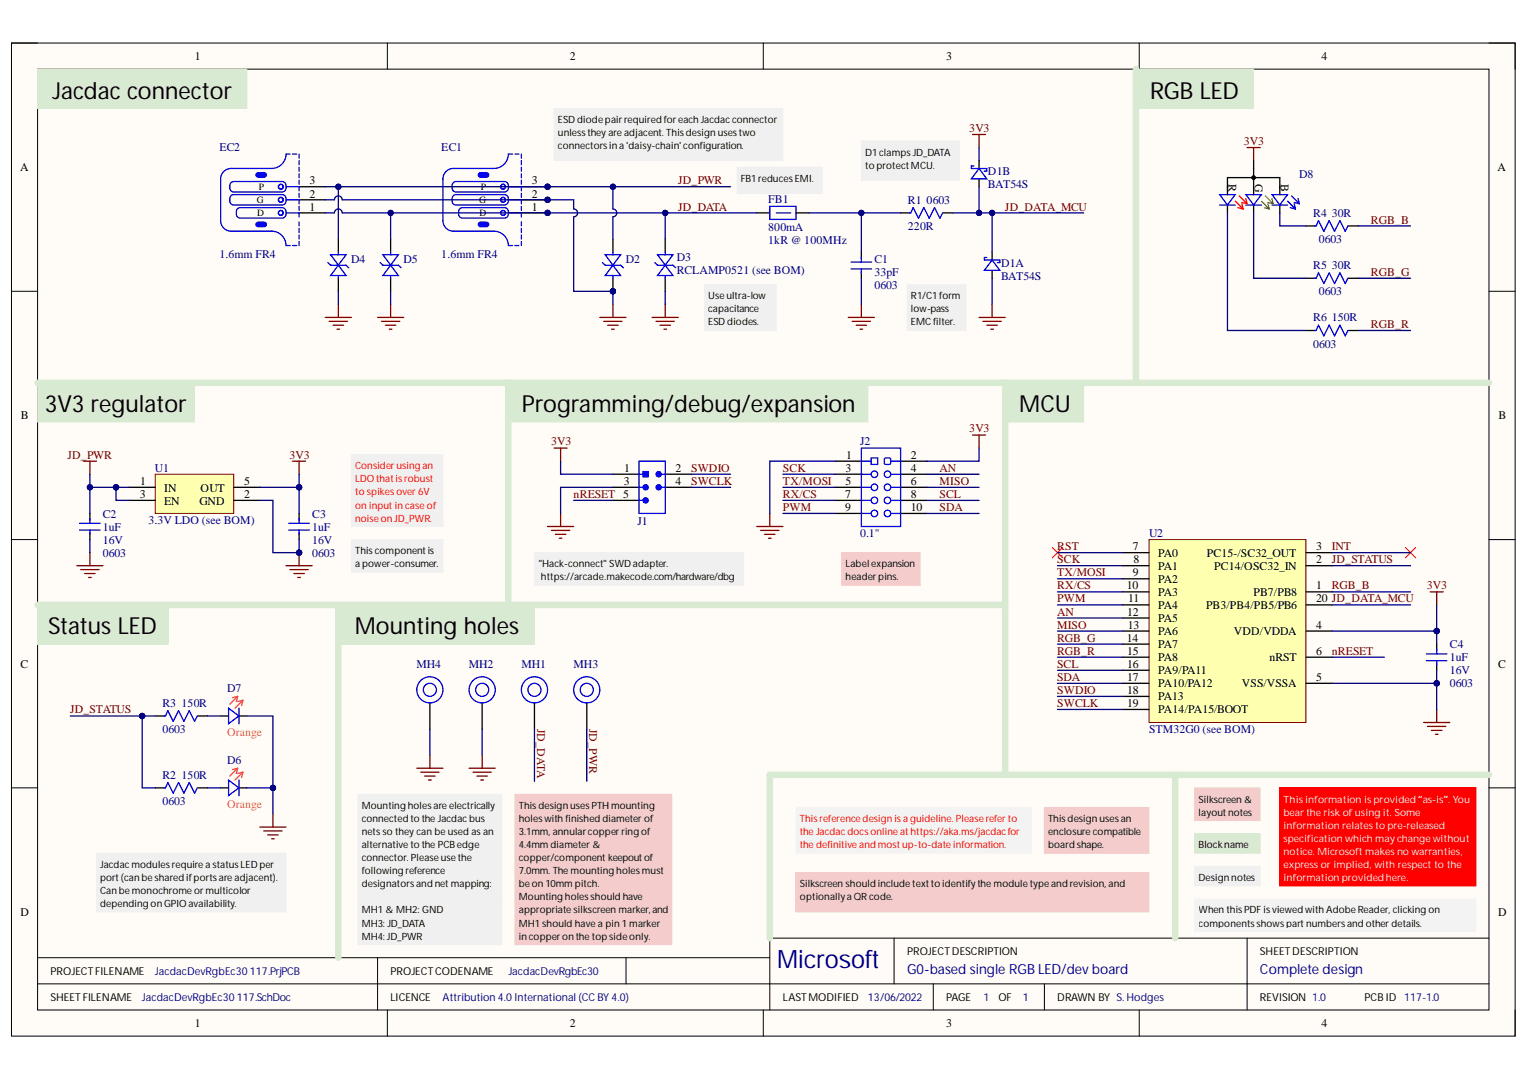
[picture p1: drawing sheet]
<svg xmlns="http://www.w3.org/2000/svg" width="297mm" height="210mm" viewBox="0 0 297 210" stroke-linecap="round" stroke-linejoin="round" font-family="sans-serif">
<defs><g id="words">
<text font-size="4.9" fill="#000080" x="151.1" y="188.2">Microsoft</text>
<g font-size="4.6">
<text x="10.2" y="19.2">Jacdac connector</text>
<text x="223.6" y="19.2">RGB LED</text>
<text x="8.7" y="80.1">3V3 regulator</text>
<text x="101.4" y="80.1">Programming/debug/expansion</text>
<text x="198.2" y="80.1">MCU</text>
<text x="9.4" y="123.3">Status LED</text>
<text x="69" y="123.3">Mounting holes</text>
</g>
<g font-size="2.7" fill="#000080">
<text x="176.3" y="189.3">G0-based single RGB LED/dev board</text>
<text x="244.9" y="189.3">Complete design</text>
</g>
<g font-size="2.3">
<text x="37.9" y="11.7">1</text>
<text x="110.8" y="11.7">2</text>
<text x="183.9" y="11.7">3</text>
<text x="256.9" y="11.7">4</text>
<text x="3.9" y="33.3">A</text>
<text x="60.2" y="35.9">3</text>
<text x="103.4" y="35.9">3</text>
<text x="238.8" y="35.8" transform="rotate(90 238.8 35.8)">R</text>
<text x="243.9" y="35.8" transform="rotate(90 243.9 35.8)">G</text>
<text x="249" y="35.8" transform="rotate(90 249 35.8)">B</text>
<text x="291.1" y="33.3">A</text>
<text x="60.2" y="38.4">2</text>
<text x="60.2" y="40.9">1</text>
<text x="103.4" y="38.4">2</text>
<text x="103.4" y="40.9">1</text>
<text x="4.1" y="81.5">B</text>
<text x="291.3" y="81.5">B</text>
<text x="164.5" y="89.2">1</text>
<text x="177.1" y="89.2">2</text>
<text x="27.2" y="94.3">1</text>
<text x="31.9" y="95.5">IN</text>
<text x="39" y="95.5">OUT</text>
<text x="47.5" y="94.3">5</text>
<text x="121.2" y="94.3">3</text>
<text x="121.3" y="91.7">1</text>
<text x="131.3" y="91.7">2</text>
<text x="131.3" y="94.3">4</text>
<text x="164.4" y="91.7">3</text>
<text x="164.4" y="94.3">5</text>
<text x="177.1" y="91.7">4</text>
<text x="177.1" y="94.3">6</text>
<text x="27.2" y="96.8">3</text>
<text x="31.9" y="98.1">EN</text>
<text x="38.8" y="98.1">GND</text>
<text x="47.5" y="96.8">2</text>
<text x="164.3" y="96.8">7</text>
<text x="164.3" y="99.3">9</text>
<text x="177.1" y="96.8">8</text>
<text x="177.1" y="99.3">10</text>
<text x="220.2" y="106.9">7</text>
<text x="255.9" y="106.9">3</text>
<text x="220.2" y="112">9</text>
<text x="220.3" y="109.5">8</text>
<text x="225.1" y="108.2">PA0</text>
<text x="225.1" y="110.7">PA1</text>
<text x="225.1" y="113.3">PA2</text>
<text x="234.6" y="108.2">PC15-/SC32_OUT</text>
<text x="236.1" y="110.7">PC14/OSC32_IN</text>
<text x="255.9" y="109.5">2</text>
<text x="219" y="114.6">10</text>
<text x="219.1" y="119.6">12</text>
<text x="219.3" y="117.1">11</text>
<text x="225.1" y="115.8">PA3</text>
<text x="225.1" y="118.4">PA4</text>
<text x="234.4" y="118.4">PB3/PB4/PB5/PB6</text>
<text x="243.7" y="115.8">PB7/PB8</text>
<text x="255.9" y="114.6">1</text>
<text x="255.9" y="117.1">20 JD_DATA_MCU</text>
<text x="219" y="124.7">14</text>
<text x="219.2" y="122.2">13</text>
<text x="225.1" y="120.9">PA5</text>
<text x="225.1" y="123.4">PA6</text>
<text x="225.1" y="126">PA7</text>
<text x="239.9" y="123.4">VDD/VDDA</text>
<text x="255.9" y="122.2">4</text>
<text x="4" y="129.8">C</text>
<text x="219.1" y="127.2">15</text>
<text x="219.1" y="129.8">16</text>
<text x="225.1" y="128.5">PA8</text>
<text x="225.1" y="131">PA9/PA11</text>
<text x="246.8" y="128.5">nRST</text>
<text x="255.9" y="127.2">6</text>
<text x="291.2" y="129.8">C</text>
<text x="219.1" y="137.4">19</text>
<text x="219.1" y="132.3">17</text>
<text x="219.1" y="134.8">18</text>
<text x="225.1" y="133.6">PA10/PA12</text>
<text x="225.1" y="136.1">PA13</text>
<text x="241.4" y="133.6">VSS/VSSA</text>
<text x="255.9" y="132.3">5</text>
<text x="225.1" y="138.6">PA14/PA15/BOOT</text>
<text x="4" y="178">D</text>
<text x="291.2" y="178">D</text>
<text x="37.9" y="199.6">1</text>
<text x="110.8" y="199.6">2</text>
<text x="183.9" y="199.6">3</text>
<text x="256.9" y="199.6">4</text>
</g>
<g font-size="2.3" fill="#000080">
<text x="42.6" y="29.3">EC2</text>
<text x="85.8" y="29.3">EC1</text>
<text x="192.1" y="34.1">D1B</text>
<text x="252.6" y="34.6">D8</text>
<text x="149.3" y="39.4">FB1</text>
<text x="176.5" y="39.6">R1</text>
<text x="180.1" y="39.7">0603</text>
<text x="192.1" y="36.6">BAT54S</text>
<text x="149.3" y="45">800mA</text>
<text x="149.3" y="47.5">1kR @ 100MHz</text>
<text x="176.5" y="44.7">220R</text>
<text x="255.3" y="42.1">R4</text>
<text x="256.4" y="47.3">0603</text>
<text x="258.9" y="42.2">30R</text>
<text x="42.6" y="50.1">1.6mm FR4</text>
<text x="68.3" y="51.1">D4</text>
<text x="78.4" y="51.1">D5</text>
<text x="85.8" y="50.1">1.6mm FR4</text>
<text x="121.7" y="51.1">D2</text>
<text x="131.6" y="53.3">RCLAMP0521 (see BOM)</text>
<text x="131.6" y="50.8">D3</text>
<text x="170" y="53.6">33pF</text>
<text x="170" y="51.1">C1</text>
<text x="194.6" y="51.8">D1A</text>
<text x="255.3" y="52.3">R5</text>
<text x="258.9" y="52.3">30R</text>
<text x="170" y="56.1">0603</text>
<text x="194.6" y="54.4">BAT54S</text>
<text x="256.4" y="57.4">0603</text>
<text x="255.3" y="62.5">R6</text>
<text x="258.9" y="62.5">150R</text>
<text x="255.3" y="67.6">0603</text>
<text x="167.2" y="86.6">J2</text>
<text x="30.1" y="91.7">U1</text>
<text x="20" y="100.6">C2</text>
<text x="28.9" y="101.9">3.3V LDO (see BOM)</text>
<text x="60.7" y="100.6">C3</text>
<text x="20" y="105.7">16V</text>
<text x="20" y="103.1">1uF</text>
<text x="60.7" y="105.7">16V</text>
<text x="60.7" y="103.1">1uF</text>
<text x="124" y="102.1">J1</text>
<text x="167.2" y="104.4">0.1&quot;</text>
<text x="223.4" y="104.4">U2</text>
<text x="20" y="108.2">0603</text>
<text x="60.7" y="108.2">0603</text>
<text x="281.8" y="126">C4</text>
<text x="81" y="129.8">MH4</text>
<text x="91.1" y="129.8">MH2</text>
<text x="101.4" y="129.8">MH1</text>
<text x="111.5" y="129.8">MH3</text>
<text x="281.8" y="131">16V</text>
<text x="281.8" y="128.5">1uF</text>
<text x="31.6" y="137.4">R3</text>
<text x="35.3" y="137.4">150R</text>
<text x="44.2" y="134.6">D7</text>
<text x="281.8" y="133.6">0603</text>
<text x="31.6" y="142.5">0603</text>
<text x="223.4" y="142.5">STM32G0 (see BOM)</text>
<text x="44.2" y="148.5">D6</text>
<text x="31.6" y="151.3">R2</text>
<text x="35.3" y="151.4">150R</text>
<text x="31.6" y="156.5">0603</text>
</g>
<g font-size="2.3" fill="#800000">
<text x="188.4" y="25.6">3V3</text>
<text x="241.8" y="28.2">3V3</text>
<text x="131.8" y="35.9">JD_PWR</text>
<text x="131.8" y="40.9">JD_DATA</text>
<text x="195.4" y="40.9">JD_DATA_MCU</text>
<text x="266.5" y="43.5">RGB_B</text>
<text x="266.5" y="53.6">RGB_G</text>
<text x="266.5" y="63.7">RGB_R</text>
<text x="13.1" y="89.2">JD_PWR</text>
<text x="56.3" y="89.2">3V3</text>
<text x="107.1" y="86.6">3V3</text>
<text x="188.4" y="84">3V3</text>
<text x="134.4" y="91.7">SWDIO</text>
<text x="134.4" y="94.3">SWCLK</text>
<text x="152.2" y="94.3">TX/MOSI</text>
<text x="152.2" y="91.7">SCK</text>
<text x="182.7" y="91.7">AN</text>
<text x="182.7" y="94.3">MISO</text>
<text x="111.5" y="96.8">nRESET 5</text>
<text x="152.2" y="99.3">PWM</text>
<text x="152.2" y="96.8">RX/CS</text>
<text x="182.7" y="99.3">SDA</text>
<text x="182.7" y="96.8">SCL</text>
<text x="205.5" y="106.9">RST</text>
<text x="258.9" y="106.9">INT</text>
<text x="205.5" y="112">TX/MOSI</text>
<text x="205.5" y="109.5">SCK</text>
<text x="258.9" y="109.5">JD_STATUS</text>
<text x="205.5" y="117.1">PWM</text>
<text x="205.5" y="119.6">AN</text>
<text x="205.5" y="114.6">RX/CS</text>
<text x="258.9" y="114.6">RGB_B</text>
<text x="277.3" y="114.6">3V3</text>
<text x="205.5" y="124.7">RGB_G</text>
<text x="205.5" y="122.2">MISO</text>
<text x="205.5" y="127.2">RGB_R</text>
<text x="205.5" y="129.8">SCL</text>
<text x="258.9" y="127.2">nRESET</text>
<text x="205.5" y="134.8">SWDIO</text>
<text x="205.5" y="137.4">SWCLK</text>
<text x="205.5" y="132.3">SDA</text>
<text x="13.6" y="138.6">JD_STATUS</text>
<text x="104.4" y="141.7" transform="rotate(90 104.4 141.7)">JD_DATA</text>
<text x="114.6" y="141.7" transform="rotate(90 114.6 141.7)">JD_PWR</text>
</g>
<g font-size="2.3" fill="#f90">
<text x="44.2" y="143">Orange</text>
<text x="44.2" y="157">Orange</text>
</g>
<g font-size="2.1">
<text x="176.3" y="185.6">PROJECTDESCRIPTION</text>
<text x="244.9" y="185.6">SHEETDESCRIPTION</text>
<text x="9.8" y="189.5">PROJECTFILENAME</text>
<text x="75.9" y="189.5">PROJECTCODENAME</text>
<text x="9.8" y="194.5">SHEETFILENAME</text>
<text x="75.9" y="194.5">LICENCE</text>
<text x="152.2" y="194.5">LASTMODIFIED</text>
<text x="183.9" y="194.5">PAGE</text>
<text x="194.1" y="194.5">OF</text>
<text x="205.5" y="194.5">DRAWN BY S. Hodges</text>
<text x="244.9" y="194.5">REVISION 1.0</text>
<text x="265.2" y="194.5">PCBID</text>
</g>
<g font-size="2.1" fill="#000080">
<text x="30.1" y="189.5">JacdacDevRgbEc30117.PrjPCB</text>
<text x="98.8" y="189.5">JacdacDevRgbEc30</text>
<text x="27.6" y="194.5">JacdacDevRgbEc30117.SchDoc</text>
<text x="86" y="194.5">Attribution 4.0International (CC BY 4.0)</text>
<text x="168.7" y="194.5">13/06/2022</text>
<text x="191.2" y="194.5">1</text>
<text x="198.8" y="194.5">1</text>
<text x="272.9" y="194.5">117-1.0</text>
</g>
<g font-size="1.9">
<text x="108.5" y="23.9">ESD diode pairrequired foreach Jacdacconnector</text>
<text x="108.5" y="26.5">unlessthey are adjacent. Thisdesign usestwo</text>
<text x="108.5" y="29">connectorsin a 'daisy-chain'configuration.</text>
<text x="144" y="35.3">FB1reducesEMI.</text>
<text x="168.2" y="30.3">D1clampsJD_DATA</text>
<text x="168.2" y="32.8">to protectMCU.</text>
<text x="49.9" y="39.5">G</text>
<text x="50.3" y="36.9">P</text>
<text x="93.2" y="39.5">G</text>
<text x="93.5" y="36.9">P</text>
<text x="50" y="42">D</text>
<text x="93.2" y="42">D</text>
<text x="137.7" y="58.2">Use ultra-low</text>
<text x="177.1" y="58.2">R1/C1form</text>
<text x="137.7" y="60.7">capacitance</text>
<text x="137.7" y="63.2">ESD diodes.</text>
<text x="177.1" y="60.7">low-pass</text>
<text x="177.1" y="63.2">EMCfilter.</text>
<text x="69" y="107.7">Thiscomponentis</text>
<text x="69" y="110.2">a power-consumer.</text>
<text x="104.7" y="110.2">&quot;Hack-connect&quot; SWDadapter.</text>
<text x="105.2" y="112.8">https://arcade.makecode.com/hardware/dbg</text>
<text x="164.4" y="110.2">Label expansion</text>
<text x="164.4" y="112.8">headerpins.</text>
<text x="233" y="156">Silkscreen &amp;</text>
<text x="70.3" y="157.2">Mounting holesare electrically</text>
<text x="70.3" y="159.8">connected to the Jacdacbus</text>
<text x="100.9" y="157.2">Thisdesign usesPTH mounting</text>
<text x="100.9" y="159.8">holeswith finished diameter of</text>
<text x="203.7" y="159.8">Thisdesign usesan</text>
<text x="233" y="158.5">layoutnotes</text>
<text x="70.3" y="162.3">netsso they can be used asan</text>
<text x="70.3" y="164.9">alternative to the PCBedge</text>
<text x="70.3" y="167.4">connector. Please use the</text>
<text x="100.9" y="162.3">3.1mm, annularcopperring of</text>
<text x="100.9" y="164.9">4.4mm diameter &amp;</text>
<text x="100.9" y="167.4">copper/component keepoutof</text>
<text x="203.7" y="162.3">enclosure compatible</text>
<text x="203.7" y="164.9">board shape.</text>
<text x="233" y="164.9">Blockname</text>
<text x="19.5" y="168.7">Jacdacmodulesrequire a statusLEDper</text>
<text x="19.5" y="171.2">port(can be shared ifportsare adjacent).</text>
<text x="19.5" y="173.7">Can be monochrome ormulticolor</text>
<text x="70.3" y="169.9">following reference</text>
<text x="70.3" y="172.5">designatorsand net mapping:</text>
<text x="100.9" y="169.9">7.0mm. The mounting holesmust</text>
<text x="100.9" y="172.5">be on 10mm pitch.</text>
<text x="155.5" y="172.5">Silkscreen should include textto identifythe module type and revision, and</text>
<text x="233" y="171.2">Design notes</text>
<text x="19.5" y="176.3">depending on GPIO availability.</text>
<text x="70.3" y="177.5">MH1 &amp; MH2: GND</text>
<text x="100.9" y="175">Mounting holesshould have</text>
<text x="100.9" y="177.5">appropriate silkscreen marker, and</text>
<text x="155.5" y="175">optionallya QR code.</text>
<text x="233" y="177.5">When thisPDF isviewed with Adobe Reader, clicking on</text>
<text x="70.3" y="180.1">MH3: JD_DATA</text>
<text x="70.3" y="182.6">MH4: JD_PWR</text>
<text x="100.9" y="180.1">MH1 should have a pin 1 marker</text>
<text x="100.9" y="182.6">in copperon the top side only.</text>
<text x="233" y="180.1">componentsshowspartnumbersand other details.</text>
</g>
<g font-size="1.9" fill="#f00">
<text x="69" y="91.2">Considerusing an</text>
<text x="69" y="93.8">LDOthatisrobust</text>
<text x="69" y="96.3">to spikesover 6V</text>
<text x="69" y="98.8">on input in case of</text>
<text x="69" y="101.4">noise on JD_PWR.</text>
<text x="155.5" y="159.8">Thisreference design isa guideline. Please refer to</text>
<text x="155.5" y="162.3">the Jacdacdocsonline athttps://aka.ms/jacdacfor</text>
<text x="155.5" y="164.9">the definitive and mostup-to-date information.</text>
</g>
<g font-size="1.9" fill="#f0f0f0">
<text x="249.5" y="156">Thisinformation isprovided “as-is”. You</text>
<text x="249.5" y="158.5">bear the risk of using it. Some</text>
<text x="249.5" y="161">information relatesto pre-released</text>
<text x="249.5" y="163.6">specification which may change without</text>
<text x="249.5" y="166.1">notice. Microsoft makesno warranties,</text>
<text x="249.5" y="168.7">express or implied, with respect to the</text>
<text x="249.5" y="171.2">information providedhere.</text>
</g>
</g></defs>
<path d="M2.2 8.4h292.3v193h-292.3z" fill-rule="evenodd" fill="#fffcf8"/>
<path d="M2.2 8.4h292.3v193h-292.3z" fill="none" stroke="#000" stroke-width=".19"/>
<path d="M7.3 13.4h282.2v182.9h-282.2z" fill-rule="evenodd" fill="#fffcf8"/>
<g fill="none" stroke="#000" stroke-width=".19">
<path d="M2.2 8.4h5.1M7.3 13.4h282.2v182.9h-282.2zM75.3 8.4v5M148.4 8.4v5M221.5 8.4v5M289.5 8.4h5v5M2.2 56.6h5.1M289.5 56.6h5M2.2 104.9h5.1M289.5 104.9h5M2.2 153.1h5.1M289.5 153.1h5"/>
<path d="M7.3 191.2h282.2M7.3 186.1h142.3M73.4 186.1v10.2M75.3 196.3v5.1M121.7 186.1v5.1M148.4 196.3v5.1M173.8 182.3v8.9M181.4 191.2v5.1M203 191.2v5.1M221.5 196.3v5.1M242.4 182.3v14M289.5 182.3h-139.9v14"/>
<path d="M294.5 196.3v5.1"/>
</g>
<path d="M7.3 74.4h282.2" fill="none" stroke="#d9ead3" stroke-width="1.3"/>
<path d="M55.6 109.9h5.1M56.4 110.7h3.5M57.1 111.5h2.1M57.9 112.2h.5M58.1 107.4v2.5" fill="none" stroke="#800000" stroke-width=".25"/>
<circle cx="58.1" cy="107.4" r=".51" fill="#000080"/>
<circle cx="58.1" cy="107.4" r=".51" fill="none" stroke="#000080" stroke-width=".19"/>
<g fill="none" stroke="#800000" stroke-width=".25">
<path d="M189.1 26.1h2.5M190.3 26.1v2.6M119.1 59.2v2.5M129.3 59.2v2.5M167.4 59.2v2.5M192.9 59.2v2.5M116.6 61.7h5.1M117.4 62.5h3.5M118.1 63.2h2.1M118.9 64h.5M126.8 61.7h5.1M127.5 62.5h3.6"/>
<path d="M128.3 63.2h2M129.1 64h.5M164.9 61.7h5.1M165.7 62.5h3.5M166.4 63.2h2.1M167.2 64h.5M190.3 61.7h5.1M191.1 62.5h3.5M191.8 63.2h2.1M192.6 64h.5M14.9 109.9h5.1M15.7 110.7h3.6"/>
<path d="M16.5 111.5h2M17.2 112.2h.5M17.5 107.4v2.5"/>
</g>
<path d="M190.3 31.2v1.5M190.3 34.8v1.5M147.1 41.4h2.5M154.7 41.4h2.6M192.9 49v1.5M192.9 52.6v1.5" fill="none" stroke="#000" stroke-width=".25"/>
<path d="M189.3 32.3h-.5v.5h3v.5h-.5M190.3 32.8l1.5 2h-3zM149.6 40.1h5.1v2.5h-5.1zM150.9 41.4h2.8M191.9 50h-.5v.5h3v.5h-.5M192.9 50.5l1.5 2h-3z" fill="none" stroke="#00f" stroke-width=".25"/>
<path d="M7.3 13.4h40.7v7.7h-40.7z" fill-rule="evenodd" fill="#d9ead3"/>
<path d="M7.3 13.4h40.7v7.7h-40.7z" fill="none" stroke="#d9ead3" stroke-width=".19"/>
<path d="M7.3 74.4h30.5v7.6h-30.5z" fill-rule="evenodd" fill="#d9ead3"/>
<path d="M7.3 74.4h30.5v7.6h-30.5z" fill="none" stroke="#d9ead3" stroke-width=".19"/>
<path d="M98.8 74.4v43.2M7.3 117.6h188.1" fill="none" stroke="#d9ead3" stroke-width="1.3"/>
<path d="M195.4 74.4h15.3v7.6h-15.3z" fill-rule="evenodd" fill="#d9ead3"/>
<path d="M195.4 74.4h15.3v7.6h-15.3z" fill="none" stroke="#d9ead3" stroke-width=".19"/>
<path d="M7.3 117.6h25.4v7.6h-25.4z" fill-rule="evenodd" fill="#d9ead3"/>
<path d="M7.3 117.6h25.4v7.6h-25.4z" fill="none" stroke="#d9ead3" stroke-width=".19"/>
<path d="M195.4 74.4v76.2" fill="none" stroke="#d9ead3" stroke-width="1.3"/>
<path d="M136.9 55.3h14v8.9h-14z" fill-rule="evenodd" fill="#f0f0f0"/>
<path d="M136.9 55.3h14v8.9h-14z" fill="none" stroke="#f0f0f0" stroke-width=".19"/>
<path d="M176.3 55.3h11.5v8.9h-11.5z" fill-rule="evenodd" fill="#f0f0f0"/>
<path d="M176.3 55.3h11.5v8.9h-11.5z" fill="none" stroke="#f0f0f0" stroke-width=".19"/>
<path d="M167.4 27.4h19.1v7.6h-19.1z" fill-rule="evenodd" fill="#f0f0f0"/>
<path d="M167.4 27.4h19.1v7.6h-19.1z" fill="none" stroke="#f0f0f0" stroke-width=".19"/>
<path d="M81 149.3h5.1M81.8 150.1h3.5M82.5 150.8h2.1M83.3 151.6h.5M83.6 146.8v2.5M91.2 149.3h5.1M92 150.1h3.5M92.7 150.8h2M93.5 151.6h.5M93.7 146.8v2.5" fill="none" stroke="#800000" stroke-width=".25"/>
<path d="M127.3 51l.5 .5h3l.5 .5M127.8 49.5h3l-1.5 2zM129.3 51.5l1.5 2.1h-3zM129.3 49v.5M129.3 53.6v.5" fill="none" stroke="#00f" stroke-width=".25"/>
<path d="M129.3 46.5v2.5M129.3 54.1v2.5" fill="none" stroke="#000" stroke-width=".25"/>
<circle cx="119.1" cy="56.6" r=".51" fill="#000080"/>
<circle cx="119.1" cy="56.6" r=".51" fill="none" stroke="#000080" stroke-width=".19"/>
<path d="M117.1 51l.5 .5" fill="none" stroke="#00f" stroke-width=".25"/>
<path d="M119.1 46.5v2.5M119.1 54.1v2.5" fill="none" stroke="#000" stroke-width=".25"/>
<circle cx="119.1" cy="56.6" r=".51" fill="#000080"/>
<circle cx="119.1" cy="56.6" r=".51" fill="none" stroke="#000080" stroke-width=".19"/>
<path d="M117.6 49.5h3.1l-1.6 2zM117.6 51.5h3.1l.5 .5M119.1 51.5l1.6 2.1h-3.1zM119.1 49v.5M119.1 53.6v.5" fill="none" stroke="#00f" stroke-width=".25"/>
<path d="M16.2 89.6h2.5M17.5 89.6v2.6M56.9 89.6h2.5M58.1 89.6v2.6" fill="none" stroke="#800000" stroke-width=".25"/>
<path d="M143.3 32.5h16.5v5.1h-16.5z" fill-rule="evenodd" fill="#f0f0f0"/>
<path d="M143.3 32.5h16.5v5.1h-16.5z" fill="none" stroke="#f0f0f0" stroke-width=".19"/>
<path d="M232.3 162h12.7v3.8h-12.7z" fill-rule="evenodd" fill="#d9ead3"/>
<path d="M232.3 162h12.7v3.8h-12.7z" fill="none" stroke="#d9ead3" stroke-width=".19"/>
<path d="M232.3 168.4h12.7v3.8h-12.7z" fill-rule="evenodd" fill="#f0f0f0"/>
<path d="M232.3 168.4h12.7v3.8h-12.7z" fill="none" stroke="#f0f0f0" stroke-width=".19"/>
<path d="M232.3 153.1h12.7v6.4h-12.7z" fill-rule="evenodd" fill="#f4cccc"/>
<path d="M232.3 153.1h12.7v6.4h-12.7z" fill="none" stroke="#f4cccc" stroke-width=".19"/>
<path d="M149.6 150.6h139.9" fill="none" stroke="#d9ead3" stroke-width="1.3"/>
<path d="M248.8 153.1h38.1v19.1h-38.1z" fill-rule="evenodd" fill="#f00"/>
<path d="M248.8 153.1h38.1v19.1h-38.1z" fill="none" stroke="#f00" stroke-width=".19"/>
<path d="M232.3 174.7h54.6v6.4h-54.6z" fill-rule="evenodd" fill="#f3f3f3"/>
<path d="M232.3 174.7h54.6v6.4h-54.6z" fill="none" stroke="#f3f3f3" stroke-width=".19"/>
<path d="M65.8 117.6v68.5M228.5 150.6v31.7" fill="none" stroke="#d9ead3" stroke-width="1.3"/>
<path d="M65.8 117.6h38.1v7.6h-38.1z" fill-rule="evenodd" fill="#d9ead3"/>
<path d="M65.8 117.6h38.1v7.6h-38.1z" fill="none" stroke="#d9ead3" stroke-width=".19"/>
<path d="M203 156.9h20.4v8.9h-20.4z" fill-rule="evenodd" fill="#f4cccc"/>
<path d="M203 156.9h20.4v8.9h-20.4z" fill="none" stroke="#f4cccc" stroke-width=".19"/>
<path d="M154.7 169.6h68.7v7.6h-68.7z" fill-rule="evenodd" fill="#f4cccc"/>
<path d="M154.7 169.6h68.7v7.6h-68.7z" fill="none" stroke="#f4cccc" stroke-width=".19"/>
<path d="M154.7 156.9h45.8v8.9h-45.8z" fill-rule="evenodd" fill="#f3f3f3"/>
<path d="M154.7 156.9h45.8v8.9h-45.8z" fill="none" stroke="#f3f3f3" stroke-width=".19"/>
<path d="M100.1 154.4h30.5v29.2h-30.5z" fill-rule="evenodd" fill="#f4cccc"/>
<path d="M100.1 154.4h30.5v29.2h-30.5z" fill="none" stroke="#f4cccc" stroke-width=".19"/>
<path d="M69.6 174.7h27.9v8.9h-27.9z" fill-rule="evenodd" fill="#f0f0f0"/>
<path d="M69.6 174.7h27.9v8.9h-27.9z" fill="none" stroke="#f0f0f0" stroke-width=".19"/>
<path d="M69.6 154.4h27.9v20.3h-27.9z" fill-rule="evenodd" fill="#f0f0f0"/>
<path d="M69.6 154.4h27.9v20.3h-27.9z" fill="none" stroke="#f0f0f0" stroke-width=".19"/>
<path d="M68.3 104.9h17.8v6.3h-17.8z" fill-rule="evenodd" fill="#f0f0f0"/>
<path d="M68.3 104.9h17.8v6.3h-17.8z" fill="none" stroke="#f0f0f0" stroke-width=".19"/>
<path d="M18.8 165.8h36.8v11.4h-36.8z" fill-rule="evenodd" fill="#f0f0f0"/>
<path d="M18.8 165.8h36.8v11.4h-36.8z" fill="none" stroke="#f0f0f0" stroke-width=".19"/>
<path d="M107.7 21.1h44.5v10.1h-44.5z" fill-rule="evenodd" fill="#f0f0f0"/>
<path d="M107.7 21.1h44.5v10.1h-44.5z" fill="none" stroke="#f0f0f0" stroke-width=".19"/>
<path d="M30.2 92.2h15.2v7.6h-15.2z" fill-rule="evenodd" fill="#ffffb0"/>
<path d="M30.2 92.2h15.2v7.6h-15.2z" fill="none" stroke="#800000" stroke-width=".19"/>
<path d="M25.1 94.7h5.1M25.1 97.3h5.1M45.4 94.7h5.1M45.4 97.3h5.1" fill="none" stroke="#000" stroke-width=".25"/>
<path d="M278 115h2.6M279.3 115v2.6M279.3 137.9v2.5M276.7 140.4h5.1M277.5 141.2h3.6M278.3 142h2M279 142.7h.5" fill="none" stroke="#800000" stroke-width=".25"/>
<path d="M223.4 104.9h30.5v35.5h-30.5z" fill-rule="evenodd" fill="#ffffb0"/>
<path d="M223.4 104.9h30.5v35.5h-30.5z" fill="none" stroke="#800000" stroke-width=".19"/>
<g fill="none" stroke="#000" stroke-width=".25">
<path d="M58.1 38.8h5.1M58.1 36.3h5.1M58.1 41.4h5.1M218.3 115h5.1M218.3 109.9h5.1M218.3 107.4h5.1M218.3 112.5h5.1M218.3 117.6h5.1M253.9 115h5.1M253.9 109.9h5.1M253.9 107.4h5.1M253.9 117.6h5.1"/>
<path d="M83.6 136.6v5.1M93.7 136.6v5.1M103.9 136.6v5.1M114.1 136.6v5.1M218.3 122.6h5.1M218.3 120.1h5.1M218.3 127.7h5.1M218.3 137.9h5.1M218.3 125.2h5.1M218.3 130.3h5.1M218.3 132.8h5.1M218.3 135.3h5.1"/>
<path d="M253.9 122.6h5.1M253.9 127.7h5.1M253.9 132.8h5.1M42.9 153.1h1.5M46.5 153.1h1.5"/>
</g>
<path d="M53.1 158.2v2.5M50.5 160.7h5.1M51.3 161.5h3.5M52 162.3h2.1M52.8 163h.5" fill="none" stroke="#800000" stroke-width=".25"/>
<g fill="none" stroke="#00f" stroke-width=".25">
<path d="M44.9 38l.5-.2h9.4a1.05 1.05 0 0 1 .8 1 1.05 1.05 0 0 1-.8 1h-9.4a1.05 1.05 0 0 1-.8-.7 1.05 1.05 0 0 1 .3-1.1zM44.9 35.5l.5-.2h9.4a1.05 1.05 0 0 1 .8 1 1.05 1.05 0 0 1-.8 1h-9.4a1.06 1.06 0 0 1-.8-.7 1.06 1.06 0 0 1 .3-1.1zM55.6 38.8h2.5v.8M55.6 36.3h2.5v.8M56.4 29.9h-.8a2.79 2.79 0 0 1-2.8 2.8h-7.9a2.03 2.03 0 0 0-2 2.1v8.1a2.03 2.03 0 0 0 2 2h7.9a2.79 2.79 0 0 1 2.8 2.8h.8M56.9 29.9h.8M58.1 29.9v.8M58.1 31.2v.8M58.1 32.5v.8M58.1 33.8v.8M58.1 35v.8M58.1 37.6v.8"/>
<path d="M46.2 40.6l.5-.2h8.1a1.05 1.05 0 0 1 .8 1 1.05 1.05 0 0 1-.8 1h-8.1a1.05 1.05 0 0 1-.8-.7 1.05 1.05 0 0 1 .3-1.1zM55.6 41.4h2.5v.8M56.9 47.7h.8M58.1 40.1v.8M58.1 43.1v.8M58.1 44.4v.8M58.1 45.7v.8M58.1 46.9v.8M44.4 151.6l2 1.5-2 1.5zM46.5 151.6v3"/>
<circle cx="54.6" cy="38.8" r=".47"/>
<circle cx="54.6" cy="36.3" r=".47"/>
<circle cx="54.6" cy="41.4" r=".47"/>
<circle cx="83.6" cy="134.1" r="1.27"/>
<circle cx="83.6" cy="134.1" r="2.54"/>
<circle cx="93.7" cy="134.1" r="1.27"/>
<circle cx="93.7" cy="134.1" r="2.54"/>
<circle cx="103.9" cy="134.1" r="2.54"/>
<circle cx="103.9" cy="134.1" r="1.27"/>
<circle cx="114.1" cy="134.1" r="1.27"/>
<circle cx="114.1" cy="134.1" r="2.54"/>
</g>
<path d="M46.2 149.3l-1.5 1.5M46.2 149.3l-1 .3M46.2 149.3l-.3 1M47.2 150.1l-1.5 1.5M47.2 150.1l-1 .2M47.2 150.1l-.2 1" fill="none" stroke="#fd8300" stroke-width=".25"/>
<path d="M49.8 33.8a1.76 1.76 0 0 1 1.7-.2 .42 .42 0 0 1 .3 .4 .42 .42 0 0 1-.3 .4 1.78 1.78 0 0 1-1.7-.2z" fill="#00f"/>
<path d="M49.8 33.8a1.76 1.76 0 0 1 1.7-.2 .42 .42 0 0 1 .3 .4 .42 .42 0 0 1-.3 .4 1.78 1.78 0 0 1-1.7-.2z" fill="none" stroke="#00f" stroke-width=".25"/>
<path d="M49.8 43.4a1.76 1.76 0 0 1 1.7-.2 .42 .42 0 0 1 .3 .4 .42 .42 0 0 1-.3 .4 1.78 1.78 0 0 1-1.7-.2z" fill="#00f"/>
<g fill="none" stroke="#00f" stroke-width=".25">
<path d="M237.1 39.9h3M237.1 37.8h3l-1.5 2zM242.2 39.9h3M242.2 37.8h3l-1.5 2zM247.3 39.9h3M247.3 37.8h3l-1.5 2zM250.3 39.1l1.5 1.5M251.1 38.1l1.5 1.5M251.6 39.3l1 .3M251.6 39.6l.2 1M252.3 38.6l.3 1M49.8 43.4a1.76 1.76 0 0 1 1.7-.2 .42 .42 0 0 1 .3 .4 .42 .42 0 0 1-.3 .4 1.78 1.78 0 0 1-1.7-.2z"/>
<path d="M63.7 51l.6 .5h3l.5 .5M64.3 49.5h3l-1.5 2zM65.8 51.5l1.5 2.1h-3zM65.8 49v.5M65.8 53.6v.5M73.9 51l.5 .5h3l.6 .5M74.4 49.5h3l-1.5 2zM75.9 51.5l1.5 2.1h-3zM75.9 49v.5M75.9 53.6v.5M250.8 40.4l1 .2M44.4 137.7l2 1.5-2 1.5z"/>
<path d="M46.5 137.6v3.1"/>
</g>
<g fill="none" stroke="#000" stroke-width=".25">
<path d="M238.6 37.8v-3.3h10.2v3.3M238.6 39.9v1.5M243.7 31.2v6.6M243.7 39.9v1.5M248.8 39.9v1.5M65.8 46.5v2.5M65.8 54.1v2.5M75.9 46.5v2.5M75.9 54.1v2.5M42.9 139.2h1.5M46.5 139.2h1.5"/>
<circle cx="243.7" cy="34.5" r=".3"/>
</g>
<path d="M46.2 135.3l-1.5 1.6M46.2 135.3l-1 .3M46.2 135.3l-.3 1.1M47.2 136.1l-1.5 1.5M47.2 136.1l-1 .3M47.2 136.1l-.2 1" fill="none" stroke="#fd8300" stroke-width=".25"/>
<path d="M242.4 28.7h2.6M243.7 28.7v2.5M65.8 59.2v2.5M75.9 59.2v2.5M63.2 61.7h5.1M64 62.5h3.5M64.8 63.2h2M65.5 64h.5M73.4 61.7h5.1M74.2 62.5h3.5M74.9 63.2h2.1M75.7 64h.5" fill="none" stroke="#800000" stroke-width=".25"/>
<path d="M220.8 13.4v61M149.6 150.6v31.7" fill="none" stroke="#d9ead3" stroke-width="1.3"/>
<path d="M245.2 39.1l1.5 1.5M246 38.1l1.5 1.5M246.5 39.3l1 .3M246.5 39.6l.2 1M247.3 38.6l.2 1M245.7 40.4l1 .2" fill="none" stroke="#0f0" stroke-width=".25"/>
<path d="M240.1 39.1l1.6 1.5M240.9 38.1l1.5 1.5M241.4 39.3l1 .3M241.4 39.6l.3 1M242.2 38.6l.2 1M240.6 40.4l1.1 .2" fill="none" stroke="#f00" stroke-width=".25"/>
<path d="M220.8 13.4h22.9v7.7h-22.9z" fill-rule="evenodd" fill="#d9ead3"/>
<path d="M220.8 13.4h22.9v7.7h-22.9z" fill="none" stroke="#d9ead3" stroke-width=".19"/>
<path d="M98.8 74.4h69.9v7.6h-69.9z" fill-rule="evenodd" fill="#d9ead3"/>
<path d="M98.8 74.4h69.9v7.6h-69.9z" fill="none" stroke="#d9ead3" stroke-width=".19"/>
<path d="M107.7 87.1h2.6M109 87.1v2.5M109 99.8v2.5M106.4 102.3h5.1M107.2 103.1h3.6M108 103.8h2M108.7 104.6h.5" fill="none" stroke="#800000" stroke-width=".25"/>
<path d="M119.1 92.2h5.1M119.1 94.7h5.1M129.3 92.2h5.1M129.3 94.7h5.1" fill="none" stroke="#000" stroke-width=".25"/>
<path d="M124.2 92.2h1.1" fill="none" stroke="#00f" stroke-width=".25"/>
<path d="M125 91.7h1v1h-1z" fill-rule="evenodd" fill="#00f"/>
<path d="M124.2 94.7h.8M125 91.7h1v1h-1z" fill="none" stroke="#00f" stroke-width=".25"/>
<circle cx="125.5" cy="94.7" r=".51" fill="#00f"/>
<g fill="none" stroke="#00f" stroke-width=".25">
<path d="M124.2 97.3h.8"/>
<circle cx="125.5" cy="94.7" r=".51"/>
</g>
<path d="M119.1 97.3h5.1" fill="none" stroke="#000" stroke-width=".25"/>
<circle cx="125.5" cy="97.3" r=".51" fill="#00f"/>
<g fill="none" stroke="#00f" stroke-width=".25">
<path d="M128.6 94.7h.7"/>
<circle cx="125.5" cy="97.3" r=".51"/>
</g>
<circle cx="128" cy="94.7" r=".51" fill="#00f"/>
<g fill="none" stroke="#00f" stroke-width=".25">
<path d="M128.6 92.2h.7"/>
<circle cx="128" cy="94.7" r=".51"/>
</g>
<circle cx="128" cy="92.2" r=".51" fill="#00f"/>
<g fill="none" stroke="#00f" stroke-width=".25">
<path d="M124.2 89.6h5.1v10.2h-5.1z"/>
<circle cx="128" cy="92.2" r=".51"/>
</g>
<path d="M103.9 107.4h40.7v6.4h-40.7z" fill-rule="evenodd" fill="#f0f0f0"/>
<path d="M103.9 107.4h40.7v6.4h-40.7z" fill="none" stroke="#f0f0f0" stroke-width=".19"/>
<g fill="none" stroke="#00f" stroke-width=".25">
<path d="M165.4 50.9h4M165.4 52.3h4M167.4 50v.9M167.4 52.3v.8M176.7 41.4h.4l.4-1.1 1.1 2.1 1-2.1 1 2.1 1.1-2.1 1 2.1 .5-1M255.5 43.9h.4l.4-1 1.1 2.1 1-2.1 1 2.1 1.1-2.1 1 2.1 .5-1.1M255.5 54.1h.4l.4-1.1 1.1 2.1 1-2.1 1 2.1 1.1-2.1 1 2.1 .5-1M255.5 64.2h.4l.4-1 1.1 2.1 1-2.1 1 2.1 1.1-2.1 1 2.1 .5-1.1M167.4 89.6h1.8M167.4 94.7h1.8M167.4 92.2h1.8M167.4 99.8h1.8"/>
<path d="M167.4 97.3h1.8M167.4 87.1h7.7v15.2h-7.7zM169.3 89h1.3v1.3h-1.3zM171.9 89.1l.3-.1h.8l.2 .3-.1 .8-.2 .2-.9-.1-.1-.2zM173.3 89.6h1.8M173.3 94.7h1.8M173.3 92.2h1.8M173.3 99.8h1.8M173.3 97.3h1.8M15.5 101.7h4M15.5 103h4M17.5 100.7v1"/>
<path d="M17.5 103v.9M56.1 101.7h4M56.1 103h4M58.1 100.7v1M58.1 103v.9M31.8 139.2h.4l.4-1.1 1.1 2.1 1-2.1 1.1 2.1 1-2.1 1 2.1 .6-1M277.3 127.1h4M277.3 128.4h4M279.3 126.1v1M279.3 128.4v.9M31.8 153.1h.4l.4-1 1.1 2.1 1-2.1 1.1 2.1 1-2.1 1 2.1 .6-1.1"/>
<circle cx="170" cy="94.7" r=".64"/>
<circle cx="170" cy="92.2" r=".64"/>
<circle cx="170" cy="99.8" r=".64"/>
<circle cx="170" cy="97.2" r=".64"/>
<circle cx="172.5" cy="94.7" r=".64"/>
<circle cx="172.5" cy="99.8" r=".64"/>
<circle cx="172.5" cy="92.2" r=".64"/>
<circle cx="172.5" cy="97.2" r=".64"/>
</g>
<g fill="none" stroke="#000" stroke-width=".25">
<path d="M167.4 49v1.3M167.4 52.8v1.3M175.1 41.4h1.8M183.3 41.4h1.9M253.9 43.9h1.8M253.9 54.1h1.8M262.1 43.9h1.9M262.1 54.1h1.9M253.9 64.2h1.8M262.1 64.2h1.9M17.5 99.8v1.3M58.1 99.8v1.3"/>
<path d="M162.4 89.6h5M162.4 92.2h5M162.4 94.7h5M162.4 97.3h5M162.4 99.8h5M175.1 89.6h5.1M175.1 94.7h5.1M175.1 92.2h5.1M175.1 97.3h5.1M175.1 99.8h5.1M17.5 103.6v1.3M58.1 103.6v1.3"/>
<path d="M30.2 139.2h1.8M38.4 139.2h2M279.3 125.2v1.3M279.3 129v1.3M30.2 153.1h1.8M38.4 153.1h2"/>
</g>
<path d="M149.6 99.8v2.5M189.1 84.6h2.5M190.3 84.6v2.5M147.1 102.3h5.1M147.9 103.1h3.5M148.6 103.8h2.1M149.4 104.6h.5" fill="none" stroke="#800000" stroke-width=".25"/>
<path d="M204.6 106.4l2 2M206.6 106.4l-2 2M273.2 106.4l2 2M275.2 106.4l-2 2" fill="none" stroke="#f00" stroke-width=".19"/>
<circle cx="106.4" cy="38.8" r=".51" fill="#000080"/>
<circle cx="106.4" cy="38.8" r=".51" fill="none" stroke="#000080" stroke-width=".19"/>
<circle cx="106.4" cy="41.4" r=".51" fill="#000080"/>
<circle cx="106.4" cy="41.4" r=".51" fill="none" stroke="#000080" stroke-width=".19"/>
<circle cx="106.4" cy="36.3" r=".51" fill="#000080"/>
<circle cx="106.4" cy="36.3" r=".51" fill="none" stroke="#000080" stroke-width=".19"/>
<path d="M101.4 38.8h5" fill="none" stroke="#000" stroke-width=".25"/>
<circle cx="106.4" cy="38.8" r=".51" fill="#000080"/>
<circle cx="106.4" cy="38.8" r=".51" fill="none" stroke="#000080" stroke-width=".19"/>
<path d="M101.4 41.4h5" fill="none" stroke="#000" stroke-width=".25"/>
<circle cx="106.4" cy="41.4" r=".51" fill="#000080"/>
<circle cx="106.4" cy="41.4" r=".51" fill="none" stroke="#000080" stroke-width=".19"/>
<path d="M101.4 36.3h5" fill="none" stroke="#000" stroke-width=".25"/>
<circle cx="106.4" cy="36.3" r=".51" fill="#000080"/>
<circle cx="106.4" cy="36.3" r=".51" fill="none" stroke="#000080" stroke-width=".19"/>
<g fill="none" stroke="#00f" stroke-width=".25">
<path d="M88.1 38l.5-.2h9.4a1.04 1.04 0 0 1 .8 1 1.04 1.04 0 0 1-.8 1h-9.4a1.05 1.05 0 0 1-.8-.7 1.05 1.05 0 0 1 .3-1.1zM88.1 35.5l.5-.2h9.4a1.05 1.05 0 0 1 .8 1 1.05 1.05 0 0 1-.8 1h-9.4a1.06 1.06 0 0 1-.8-.7 1.06 1.06 0 0 1 .3-1.1zM98.8 38.8h2.6v.8M98.8 36.3h2.6v.8M99.6 29.9h-.8a2.79 2.79 0 0 1-2.8 2.8h-7.9a2.04 2.04 0 0 0-2 2.1v8.1a2.03 2.03 0 0 0 2 2h7.9a2.79 2.79 0 0 1 2.8 2.8h.8M100.1 29.9h.8M101.4 29.9v.8M101.4 31.2v.8M101.4 32.5v.8M101.4 33.8v.8M101.4 35v.8M101.4 37.6v.8"/>
<path d="M89.4 40.6l.5-.2h8.1a1.05 1.05 0 0 1 .8 1 1.05 1.05 0 0 1-.8 1h-8.1a1.06 1.06 0 0 1-.8-.7 1.06 1.06 0 0 1 .3-1.1zM98.8 41.4h2.6v.8M100.1 47.7h.8M101.4 40.1v.8M101.4 43.1v.8M101.4 44.4v.8M101.4 45.7v.8M101.4 46.9v.8"/>
<circle cx="97.8" cy="36.3" r=".47"/>
<circle cx="97.8" cy="38.8" r=".47"/>
<circle cx="97.8" cy="41.4" r=".47"/>
</g>
<path d="M93 33.8a1.75 1.75 0 0 1 1.8-.2 .42 .42 0 0 1 .2 .4 .42 .42 0 0 1-.2 .4 1.76 1.76 0 0 1-1.8-.2z" fill="#00f"/>
<path d="M93 33.8a1.75 1.75 0 0 1 1.8-.2 .42 .42 0 0 1 .2 .4 .42 .42 0 0 1-.2 .4 1.76 1.76 0 0 1-1.8-.2z" fill="none" stroke="#00f" stroke-width=".25"/>
<path d="M93 43.4a1.75 1.75 0 0 1 1.8-.2 .42 .42 0 0 1 .2 .4 .42 .42 0 0 1-.2 .4 1.77 1.77 0 0 1-1.8-.2z" fill="#00f"/>
<path d="M93 43.4a1.75 1.75 0 0 1 1.8-.2 .42 .42 0 0 1 .2 .4 .42 .42 0 0 1-.2 .4 1.77 1.77 0 0 1-1.8-.2z" fill="none" stroke="#00f" stroke-width=".25"/>
<path d="M68.3 88.4h17.8v13.9h-17.8z" fill-rule="evenodd" fill="#f0f0f0"/>
<path d="M68.3 88.4h17.8v13.9h-17.8z" fill="none" stroke="#f0f0f0" stroke-width=".19"/>
<path d="M163.6 107.4h15.3v6.4h-15.3z" fill-rule="evenodd" fill="#f4cccc"/>
<path d="M163.6 107.4h15.3v6.4h-15.3z" fill="none" stroke="#f4cccc" stroke-width=".19"/>
<path d="M167.4 54.1v5.1M22.6 94.7v2.6h2.5" fill="none" stroke="#000080" stroke-width=".25"/>
<circle cx="22.6" cy="94.7" r=".51" fill="#000080"/>
<circle cx="22.6" cy="94.7" r=".51" fill="none" stroke="#000080" stroke-width=".19"/>
<path d="M190.3 28.7v2.5M129.3 56.6v2.6M192.9 41.4v7.6M192.9 54.1v5.1" fill="none" stroke="#000080" stroke-width=".25"/>
<circle cx="192.9" cy="41.4" r=".51" fill="#000080"/>
<circle cx="192.9" cy="41.4" r=".51" fill="none" stroke="#000080" stroke-width=".19"/>
<path d="M119.1 36.3h22.9M17.5 104.9v2.5" fill="none" stroke="#000080" stroke-width=".25"/>
<circle cx="119.1" cy="36.3" r=".51" fill="#000080"/>
<circle cx="119.1" cy="36.3" r=".51" fill="none" stroke="#000080" stroke-width=".19"/>
<path d="M22.6 94.7h2.5" fill="none" stroke="#000080" stroke-width=".25"/>
<circle cx="22.6" cy="94.7" r=".51" fill="#000080"/>
<circle cx="22.6" cy="94.7" r=".51" fill="none" stroke="#000080" stroke-width=".19"/>
<path d="M50.5 97.3h2.6v10.1h5" fill="none" stroke="#000080" stroke-width=".25"/>
<circle cx="58.1" cy="107.4" r=".51" fill="#000080"/>
<circle cx="58.1" cy="107.4" r=".51" fill="none" stroke="#000080" stroke-width=".19"/>
<path d="M50.5 94.7h7.6" fill="none" stroke="#000080" stroke-width=".25"/>
<circle cx="58.1" cy="94.7" r=".51" fill="#000080"/>
<circle cx="58.1" cy="94.7" r=".51" fill="none" stroke="#000080" stroke-width=".19"/>
<path d="M58.1 104.9v2.5" fill="none" stroke="#000080" stroke-width=".25"/>
<circle cx="58.1" cy="107.4" r=".51" fill="#000080"/>
<circle cx="58.1" cy="107.4" r=".51" fill="none" stroke="#000080" stroke-width=".19"/>
<path d="M58.1 94.7v5.1" fill="none" stroke="#000080" stroke-width=".25"/>
<circle cx="58.1" cy="94.7" r=".51" fill="#000080"/>
<circle cx="58.1" cy="94.7" r=".51" fill="none" stroke="#000080" stroke-width=".19"/>
<path d="M58.1 92.2v2.5M83.6 141.7v5.1M93.7 141.7v5.1M103.9 141.7v10.2M114.1 141.7v10.2" fill="none" stroke="#000080" stroke-width=".25"/>
<circle cx="58.1" cy="94.7" r=".51" fill="#000080"/>
<circle cx="58.1" cy="94.7" r=".51" fill="none" stroke="#000080" stroke-width=".19"/>
<path d="M22.6 94.7h-5.1v5.1" fill="none" stroke="#000080" stroke-width=".25"/>
<circle cx="22.6" cy="94.7" r=".51" fill="#000080"/>
<circle cx="22.6" cy="94.7" r=".51" fill="none" stroke="#000080" stroke-width=".19"/>
<circle cx="17.5" cy="94.7" r=".51" fill="#000080"/>
<circle cx="17.5" cy="94.7" r=".51" fill="none" stroke="#000080" stroke-width=".19"/>
<path d="M17.5 92.2v2.5" fill="none" stroke="#000080" stroke-width=".25"/>
<circle cx="17.5" cy="94.7" r=".51" fill="#000080"/>
<circle cx="17.5" cy="94.7" r=".51" fill="none" stroke="#000080" stroke-width=".19"/>
<path d="M259 117.6h15.2M259 127.7h10.1M279.3 130.3v2.5" fill="none" stroke="#000080" stroke-width=".25"/>
<circle cx="279.3" cy="132.8" r=".51" fill="#000080"/>
<circle cx="279.3" cy="132.8" r=".51" fill="none" stroke="#000080" stroke-width=".19"/>
<path d="M279.3 117.6v5" fill="none" stroke="#000080" stroke-width=".25"/>
<circle cx="279.3" cy="122.6" r=".51" fill="#000080"/>
<circle cx="279.3" cy="122.6" r=".51" fill="none" stroke="#000080" stroke-width=".19"/>
<path d="M53.1 153.1v5.1" fill="none" stroke="#000080" stroke-width=".25"/>
<circle cx="53.1" cy="153.1" r=".51" fill="#000080"/>
<circle cx="53.1" cy="153.1" r=".51" fill="none" stroke="#000080" stroke-width=".19"/>
<path d="M27.6 139.2v13.9h2.6" fill="none" stroke="#000080" stroke-width=".25"/>
<circle cx="27.6" cy="139.2" r=".51" fill="#000080"/>
<circle cx="27.6" cy="139.2" r=".51" fill="none" stroke="#000080" stroke-width=".19"/>
<path d="M205.6 137.9h12.7M279.3 132.8v5.1" fill="none" stroke="#000080" stroke-width=".25"/>
<circle cx="279.3" cy="132.8" r=".51" fill="#000080"/>
<circle cx="279.3" cy="132.8" r=".51" fill="none" stroke="#000080" stroke-width=".19"/>
<path d="M279.3 122.6v2.6" fill="none" stroke="#000080" stroke-width=".25"/>
<circle cx="279.3" cy="122.6" r=".51" fill="#000080"/>
<circle cx="279.3" cy="122.6" r=".51" fill="none" stroke="#000080" stroke-width=".19"/>
<path d="M259 132.8h20.3" fill="none" stroke="#000080" stroke-width=".25"/>
<circle cx="279.3" cy="132.8" r=".51" fill="#000080"/>
<circle cx="279.3" cy="132.8" r=".51" fill="none" stroke="#000080" stroke-width=".19"/>
<path d="M65.8 56.6v2.6M75.9 56.6v2.6M119.1 56.6v2.6M40.4 139.2h2.5" fill="none" stroke="#000080" stroke-width=".25"/>
<circle cx="119.1" cy="56.6" r=".51" fill="#000080"/>
<circle cx="119.1" cy="56.6" r=".51" fill="none" stroke="#000080" stroke-width=".19"/>
<path d="M65.8 36.3v10.2" fill="none" stroke="#000080" stroke-width=".25"/>
<circle cx="65.8" cy="36.3" r=".51" fill="#000080"/>
<circle cx="65.8" cy="36.3" r=".51" fill="none" stroke="#000080" stroke-width=".19"/>
<path d="M75.9 41.4v5.1" fill="none" stroke="#000080" stroke-width=".25"/>
<circle cx="75.9" cy="41.4" r=".51" fill="#000080"/>
<circle cx="75.9" cy="41.4" r=".51" fill="none" stroke="#000080" stroke-width=".19"/>
<path d="M13.7 139.2h13.9" fill="none" stroke="#000080" stroke-width=".25"/>
<circle cx="27.6" cy="139.2" r=".51" fill="#000080"/>
<circle cx="27.6" cy="139.2" r=".51" fill="none" stroke="#000080" stroke-width=".19"/>
<path d="M27.6 139.2h2.6" fill="none" stroke="#000080" stroke-width=".25"/>
<circle cx="27.6" cy="139.2" r=".51" fill="#000080"/>
<circle cx="27.6" cy="139.2" r=".51" fill="none" stroke="#000080" stroke-width=".19"/>
<path d="M48 153.1h5.1" fill="none" stroke="#000080" stroke-width=".25"/>
<circle cx="53.1" cy="153.1" r=".51" fill="#000080"/>
<circle cx="53.1" cy="153.1" r=".51" fill="none" stroke="#000080" stroke-width=".19"/>
<path d="M48 139.2h5.1v13.9" fill="none" stroke="#000080" stroke-width=".25"/>
<circle cx="53.1" cy="153.1" r=".51" fill="#000080"/>
<circle cx="53.1" cy="153.1" r=".51" fill="none" stroke="#000080" stroke-width=".19"/>
<path d="M259 122.6h20.3" fill="none" stroke="#000080" stroke-width=".25"/>
<circle cx="279.3" cy="122.6" r=".51" fill="#000080"/>
<circle cx="279.3" cy="122.6" r=".51" fill="none" stroke="#000080" stroke-width=".19"/>
<path d="M129.3 41.4v5.1" fill="none" stroke="#000080" stroke-width=".25"/>
<circle cx="129.3" cy="41.4" r=".51" fill="#000080"/>
<circle cx="129.3" cy="41.4" r=".51" fill="none" stroke="#000080" stroke-width=".19"/>
<g fill="none" stroke="#000080" stroke-width=".25">
<path d="M190.3 36.3v5.1h-5.1M238.6 41.4v22.8h15.3M243.7 41.4v12.7h10.2M248.8 41.4v2.5h5.1M264 54.1h10.2M264 43.9h10.2M264 64.2h10.2M109 89.6v2.6h10.1M111.5 97.3h7.6M119.1 94.7h-10.1v5.1M134.4 94.7h7.6M134.4 92.2h7.6"/>
<path d="M152.2 97.3h10.2M152.2 94.7h10.2M152.2 92.2h10.2M152.2 99.8h10.2M162.4 89.6h-12.8v10.2M180.2 97.3h10.1M180.2 94.7h10.1M180.2 99.8h10.1M180.2 92.2h10.1M190.3 87.1v2.5h-10.1M205.6 109.9h12.7M205.6 115h12.7"/>
<path d="M205.6 107.4h12.7M205.6 117.6h12.7M205.6 112.5h12.7M259 109.9h15.2M259 115h15.2M259 107.4h15.2M205.6 135.3h12.7M205.6 127.7h12.7M205.6 125.2h12.7M205.6 122.6h12.7M205.6 120.1h12.7M205.6 132.8h12.7"/>
<path d="M205.6 130.3h12.7M40.4 153.1h2.5"/>
</g>
<circle cx="190.3" cy="41.4" r=".51" fill="#000080"/>
<circle cx="190.3" cy="41.4" r=".51" fill="none" stroke="#000080" stroke-width=".19"/>
<path d="M190.3 41.4h20.4" fill="none" stroke="#000080" stroke-width=".25"/>
<circle cx="192.9" cy="41.4" r=".51" fill="#000080"/>
<circle cx="192.9" cy="41.4" r=".51" fill="none" stroke="#000080" stroke-width=".19"/>
<circle cx="190.3" cy="41.4" r=".51" fill="#000080"/>
<circle cx="190.3" cy="41.4" r=".51" fill="none" stroke="#000080" stroke-width=".19"/>
<path d="M157.3 41.4h10.1v7.6" fill="none" stroke="#000080" stroke-width=".25"/>
<circle cx="167.4" cy="41.4" r=".51" fill="#000080"/>
<circle cx="167.4" cy="41.4" r=".51" fill="none" stroke="#000080" stroke-width=".19"/>
<path d="M167.4 41.4h7.7" fill="none" stroke="#000080" stroke-width=".25"/>
<circle cx="167.4" cy="41.4" r=".51" fill="#000080"/>
<circle cx="167.4" cy="41.4" r=".51" fill="none" stroke="#000080" stroke-width=".19"/>
<path d="M63.2 41.4h1.8a.76 .76 0 0 1 .8-.8 .76 .76 0 0 1 .7 .8h80.6" fill="none" stroke="#000080" stroke-width=".25"/>
<circle cx="75.9" cy="41.4" r=".51" fill="#000080"/>
<circle cx="75.9" cy="41.4" r=".51" fill="none" stroke="#000080" stroke-width=".19"/>
<circle cx="106.4" cy="41.4" r=".51" fill="#000080"/>
<circle cx="106.4" cy="41.4" r=".51" fill="none" stroke="#000080" stroke-width=".19"/>
<circle cx="129.3" cy="41.4" r=".51" fill="#000080"/>
<circle cx="129.3" cy="41.4" r=".51" fill="none" stroke="#000080" stroke-width=".19"/>
<path d="M63.2 38.8h1.8a.76 .76 0 0 1 .8-.7 .76 .76 0 0 1 .7 .7h45v1.8a.76 .76 0 0 1 .8 .8 .76 .76 0 0 1-.8 .7v14.5h7.6" fill="none" stroke="#000080" stroke-width=".25"/>
<circle cx="106.4" cy="38.8" r=".51" fill="#000080"/>
<circle cx="106.4" cy="38.8" r=".51" fill="none" stroke="#000080" stroke-width=".19"/>
<circle cx="119.1" cy="56.6" r=".51" fill="#000080"/>
<circle cx="119.1" cy="56.6" r=".51" fill="none" stroke="#000080" stroke-width=".19"/>
<path d="M63.2 36.3h55.9v4.3a.76 .76 0 0 1 .8 .8 .76 .76 0 0 1-.8 .7v4.4" fill="none" stroke="#000080" stroke-width=".25"/>
<circle cx="65.8" cy="36.3" r=".51" fill="#000080"/>
<circle cx="65.8" cy="36.3" r=".51" fill="none" stroke="#000080" stroke-width=".19"/>
<circle cx="106.4" cy="36.3" r=".51" fill="#000080"/>
<circle cx="106.4" cy="36.3" r=".51" fill="none" stroke="#000080" stroke-width=".19"/>
<circle cx="119.1" cy="36.3" r=".51" fill="#000080"/>
<circle cx="119.1" cy="36.3" r=".51" fill="none" stroke="#000080" stroke-width=".19"/>
<use href="#words"/>
</svg>
